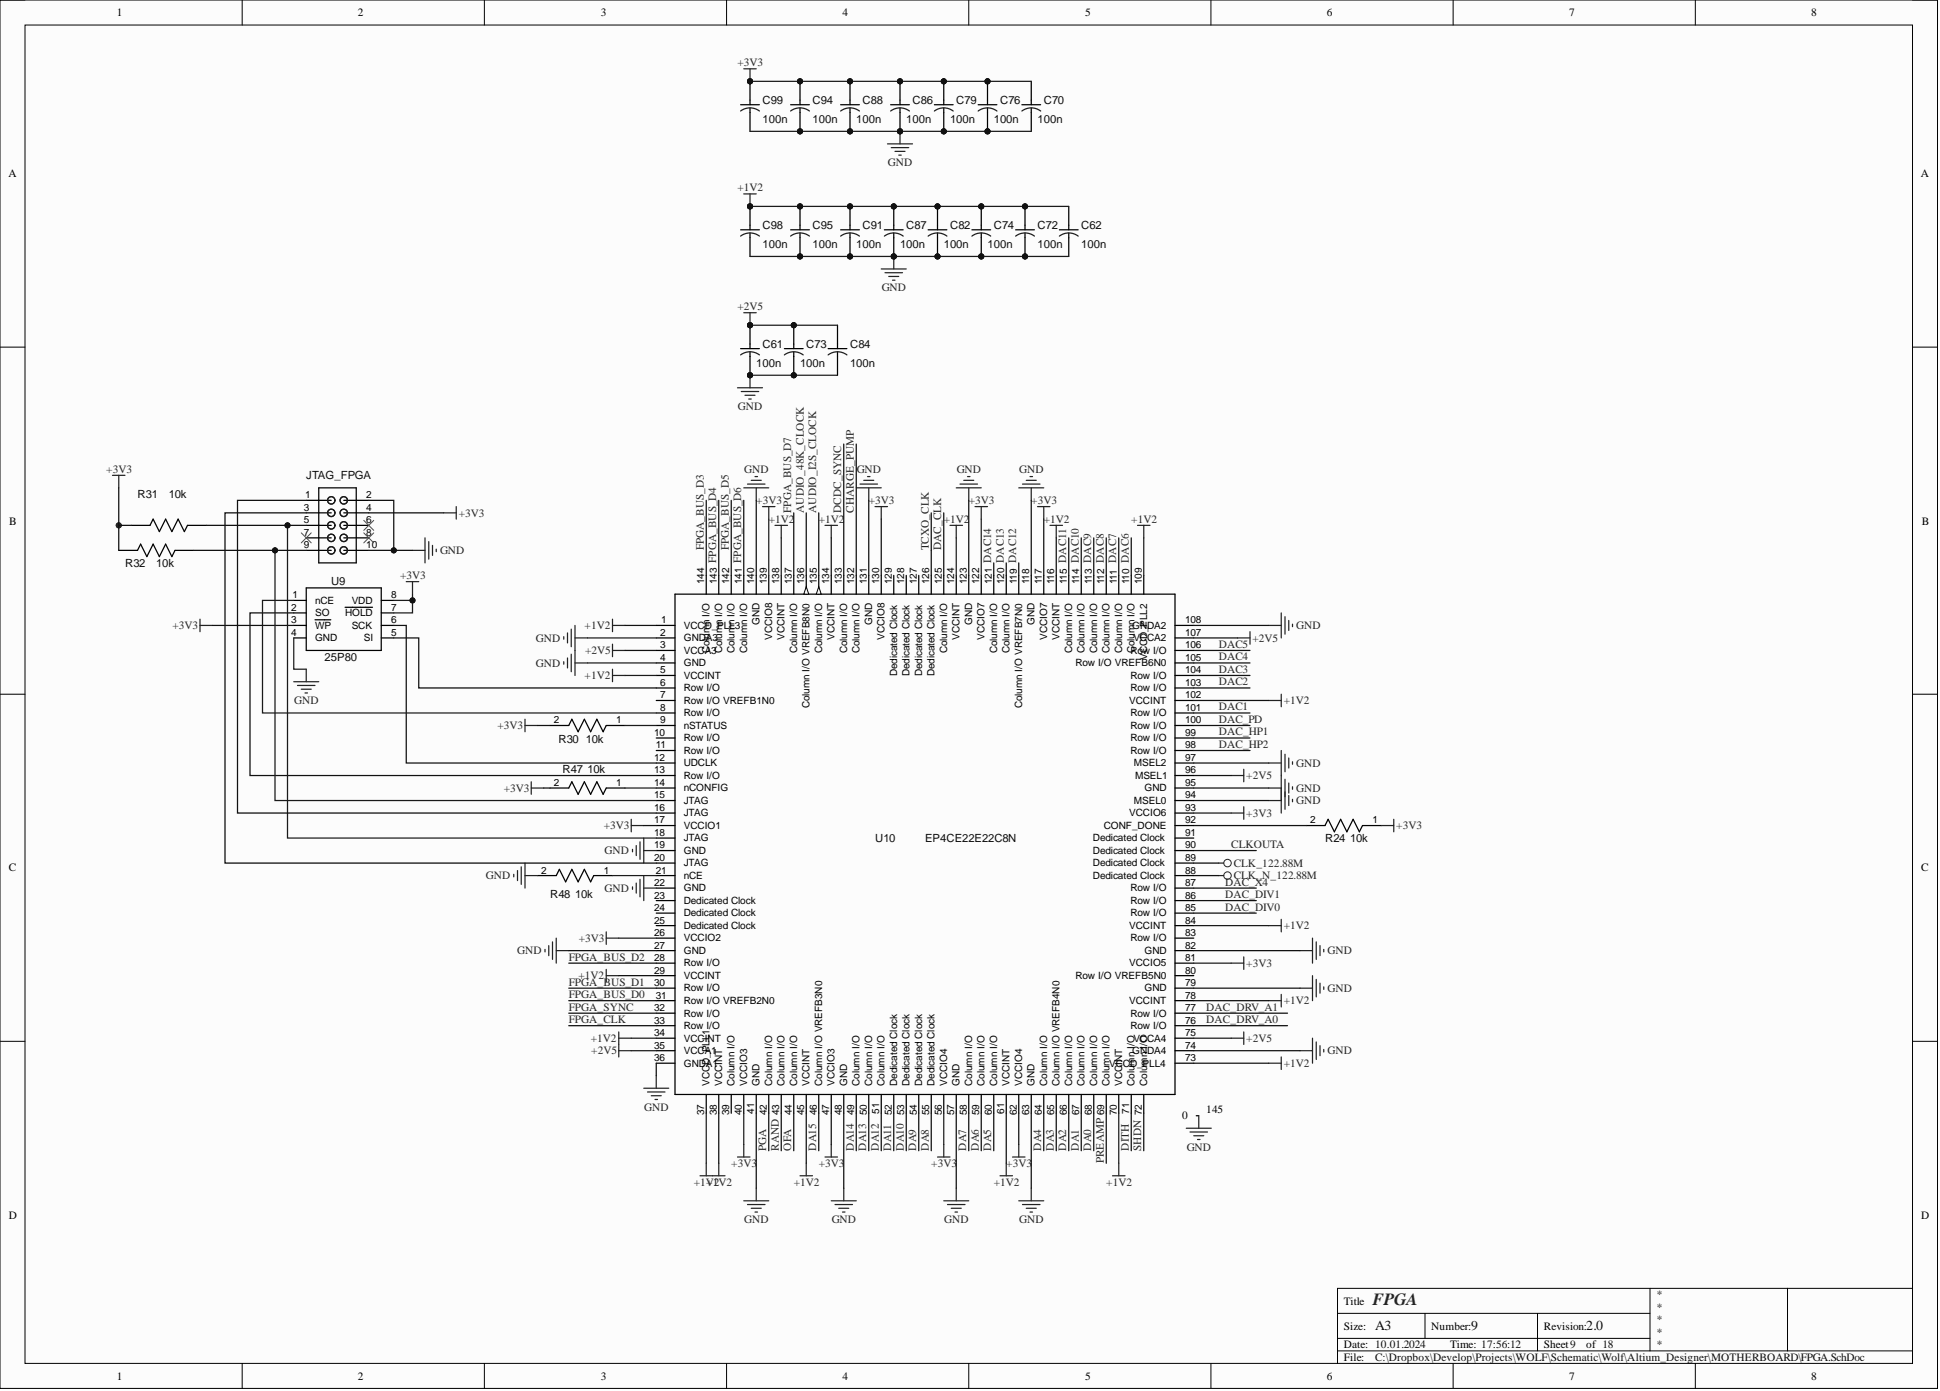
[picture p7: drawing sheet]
<svg xmlns="http://www.w3.org/2000/svg" width="393mm" height="282mm" viewBox="0 0 393 282" stroke-linecap="round" stroke-linejoin="round" font-family="sans-serif">
<defs><g id="words">
<text font-size="3.5" fill="#262626" x="278.3" y="264.4">FPGA</text>
<g font-size="2.8" fill="#0e0e0e">
<text x="278.8" y="269.6">A3</text>
<text x="298.3" y="269.6">9</text>
<text x="321.6" y="269.6">2.0</text>
</g>
<g font-size="2.3">
<text x="23.7" y="3.3">1</text>
<text x="72.6" y="3.3">2</text>
<text x="121.8" y="3.3">3</text>
<text x="170.8" y="3.3">4</text>
<text x="220" y="3.3">5</text>
<text x="269" y="3.3">6</text>
<text x="318.2" y="3.3">7</text>
<text x="367.2" y="3.3">8</text>
<text x="1.7" y="35.9">A</text>
<text x="389.5" y="35.9">A</text>
<text x="1.9" y="106.3">B</text>
<text x="389.6" y="106.3">B</text>
<text x="1.8" y="176.6">C</text>
<text x="389.5" y="176.6">C</text>
<text x="239.7" y="226.9">0</text>
<text x="244.6" y="225.6">145</text>
<text x="1.8" y="247">D</text>
<text x="389.5" y="247">D</text>
<text x="272.5" y="264.4">Title</text>
<text x="272.5" y="269.4">Size:</text>
<text x="290.2" y="269.4">Number:</text>
<text x="313" y="269.4">Revision:</text>
<text x="272.5" y="273.2">Date: 10.01.2024</text>
<text x="272.5" y="275.8">File:</text>
<text x="294" y="273.2">Time: 17:56:12</text>
<text x="313" y="273.2">Sheet9</text>
<text x="321.6" y="273.2">of 18</text>
<text x="23.7" y="279.6">1</text>
<text x="72.6" y="279.6">2</text>
<text x="121.8" y="279.6">3</text>
<text x="170.8" y="279.6">4</text>
<text x="220" y="279.6">5</text>
<text x="269" y="279.6">6</text>
<text x="318.2" y="279.6">7</text>
<text x="367.2" y="279.6">8</text>
</g>
<g font-size="2.3" fill="#262626">
<text x="149.5" y="13.4">+3V3</text>
<text x="180" y="33.7">GND</text>
<text x="149.5" y="38.8">+1V2</text>
<text x="178.8" y="59.1">GND</text>
<text x="149.5" y="62.9">+2V5</text>
<text x="149.6" y="83.1">GND</text>
<text x="21.5" y="95.8">+3V3</text>
<text x="150.9" y="95.8">GND</text>
<text x="173.7" y="95.8">GND</text>
<text x="194" y="95.8">GND</text>
<text x="206.6" y="95.8">GND</text>
<text x="93" y="104.7">+3V3</text>
<text x="153.3" y="102.1">+3V3</text>
<text x="155.9" y="106">+1V2</text>
<text x="160.4" y="103.9" transform="rotate(-90 160.4 103.9)">FPGA_BUS_D7</text>
<text x="163" y="103.9" transform="rotate(-90 163 103.9)">AUDIO_48K_CLOCK</text>
<text x="165.5" y="103.9" transform="rotate(-90 165.5 103.9)">AUDIO_I2S_CLOCK</text>
<text x="166" y="106">+1V2</text>
<text x="170.6" y="103.9" transform="rotate(-90 170.6 103.9)">DCDC_SYNC</text>
<text x="173.1" y="103.9" transform="rotate(-90 173.1 103.9)">CHARGE_PUMP</text>
<text x="176.1" y="102.1">+3V3</text>
<text x="191.4" y="106">+1V2</text>
<text x="196.4" y="102.1">+3V3</text>
<text x="209.1" y="102.1">+3V3</text>
<text x="211.6" y="106">+1V2</text>
<text x="229.4" y="106">+1V2</text>
<text x="89.2" y="112.3">GND</text>
<text x="142.7" y="111.5" transform="rotate(-90 142.7 111.5)">FPGA_BUS_D3</text>
<text x="147.8" y="111.5" transform="rotate(-90 147.8 111.5)">FPGA_BUS_D5</text>
<text x="188.3" y="111.5" transform="rotate(-90 188.3 111.5)">TCXO_CLK</text>
<text x="190.8" y="111.5" transform="rotate(-90 190.8 111.5)">DAC_CLK</text>
<text x="81.1" y="117.4">+3V3</text>
<text x="35" y="127.5">+3V3</text>
<text x="108.6" y="130">GND</text>
<text x="118.5" y="127.5">+1V2</text>
<text x="247.1" y="131.3">DAC5</text>
<text x="254" y="130">+2V5</text>
<text x="262.8" y="127.5">GND</text>
<text x="108.6" y="135.1">GND</text>
<text x="118.5" y="137.6">+1V2</text>
<text x="118.6" y="132.6">+2V5</text>
<text x="247.1" y="133.8">DAC4</text>
<text x="247.1" y="136.4">DAC3</text>
<text x="59.6" y="142.7">GND</text>
<text x="247.1" y="138.9">DAC2</text>
<text x="247.1" y="144">DAC1</text>
<text x="260.3" y="142.7">+1V2</text>
<text x="100.9" y="147.8">+3V3</text>
<text x="247.1" y="146.5">DAC_PD</text>
<text x="247.1" y="149">DAC_HP1</text>
<text x="247.1" y="151.6">DAC_HP2</text>
<text x="262.8" y="155.4">GND</text>
<text x="102.1" y="160.4">+3V3</text>
<text x="252.7" y="157.9">+2V5</text>
<text x="262.8" y="160.4">GND</text>
<text x="252.7" y="165.5">+3V3</text>
<text x="262.8" y="163">GND</text>
<text x="122.4" y="168">+3V3</text>
<text x="122.6" y="173.1">GND</text>
<text x="249.6" y="171.9">CLKOUTA</text>
<text x="283.1" y="168">+3V3</text>
<text x="98.5" y="178.2">GND</text>
<text x="248.4" y="179.5">DAC_X4</text>
<text x="250.2" y="175.7">CLK_122.88M</text>
<text x="250.2" y="178.2">CLK_N_122.88M</text>
<text x="122.6" y="180.7">GND</text>
<text x="248.4" y="182">DAC_DIV1</text>
<text x="248.4" y="184.5">DAC_DIV0</text>
<text x="117.3" y="190.9">+3V3</text>
<text x="260.3" y="188.3">+1V2</text>
<text x="104.8" y="193.4">GND</text>
<text x="115.3" y="194.7">FPGA_BUS_D2</text>
<text x="252.7" y="195.9">+3V3</text>
<text x="269.2" y="193.4">GND</text>
<text x="115.3" y="199.7">FPGA_BUS_D1</text>
<text x="115.3" y="202.3">FPGA_BUS_D0</text>
<text x="117.3" y="198.5">+1V2</text>
<text x="260.3" y="203.5">+1V2</text>
<text x="269.2" y="201">GND</text>
<text x="115.3" y="207.3">FPGA_CLK</text>
<text x="115.3" y="204.8">FPGA_SYNC</text>
<text x="244.6" y="207.3">DAC_DRV_A0</text>
<text x="244.6" y="204.8">DAC_DRV_A1</text>
<text x="119.8" y="211.1">+1V2</text>
<text x="119.9" y="213.7">+2V5</text>
<text x="252.7" y="211.1">+2V5</text>
<text x="269.2" y="213.7">GND</text>
<text x="260.3" y="216.2">+1V2</text>
<text x="130.6" y="225.1">GND</text>
<text x="155.4" y="233.2" transform="rotate(-90 155.4 233.2)">PGA</text>
<text x="157.9" y="233.2" transform="rotate(-90 157.9 233.2)">RAND</text>
<text x="160.4" y="233.2" transform="rotate(-90 160.4 233.2)">OFA</text>
<text x="165.5" y="233.2" transform="rotate(-90 165.5 233.2)">DA15</text>
<text x="173.1" y="233.2" transform="rotate(-90 173.1 233.2)">DA14</text>
<text x="175.6" y="233.2" transform="rotate(-90 175.6 233.2)">DA13</text>
<text x="178.2" y="233.2" transform="rotate(-90 178.2 233.2)">DA12</text>
<text x="180.7" y="233.2" transform="rotate(-90 180.7 233.2)">DA11</text>
<text x="183.2" y="233.2" transform="rotate(-90 183.2 233.2)">DA10</text>
<text x="185.8" y="233.2" transform="rotate(-90 185.8 233.2)">DA9</text>
<text x="188.3" y="233.2" transform="rotate(-90 188.3 233.2)">DA8</text>
<text x="195.9" y="233.2" transform="rotate(-90 195.9 233.2)">DA7</text>
<text x="198.4" y="233.2" transform="rotate(-90 198.4 233.2)">DA6</text>
<text x="201" y="233.2" transform="rotate(-90 201 233.2)">DA5</text>
<text x="211.1" y="233.2" transform="rotate(-90 211.1 233.2)">DA4</text>
<text x="213.7" y="233.2" transform="rotate(-90 213.7 233.2)">DA3</text>
<text x="216.2" y="233.2" transform="rotate(-90 216.2 233.2)">DA2</text>
<text x="218.7" y="233.2" transform="rotate(-90 218.7 233.2)">DA1</text>
<text x="221.3" y="233.2" transform="rotate(-90 221.3 233.2)">DA0</text>
<text x="228.9" y="233.2" transform="rotate(-90 228.9 233.2)">DITH</text>
<text x="231.4" y="233.2" transform="rotate(-90 231.4 233.2)">SHDN</text>
<text x="240.6" y="233.2">GND</text>
<text x="148.3" y="236.5">+3V3</text>
<text x="166" y="236.5">+3V3</text>
<text x="188.8" y="236.5">+3V3</text>
<text x="204" y="236.5">+3V3</text>
<text x="223.8" y="235.7" transform="rotate(-90 223.8 235.7)">PREAMP</text>
<text x="140.7" y="240.3">+1V2</text>
<text x="143.2" y="240.3">+1V2</text>
<text x="160.9" y="240.3">+1V2</text>
<text x="201.5" y="240.3">+1V2</text>
<text x="224.3" y="240.3">+1V2</text>
<text x="150.9" y="247.9">GND</text>
<text x="168.6" y="247.9">GND</text>
<text x="191.4" y="247.9">GND</text>
<text x="206.6" y="247.9">GND</text>
</g>
<g font-size="2.3" fill="#0e0e0e">
<text x="154.6" y="21">C99</text>
<text x="164.7" y="21">C94</text>
<text x="174.9" y="21">C88</text>
<text x="185" y="21">C86</text>
<text x="193.9" y="21">C79</text>
<text x="202.8" y="21">C76</text>
<text x="211.6" y="21">C70</text>
<text x="154.6" y="24.8">100n</text>
<text x="164.7" y="24.8">100n</text>
<text x="173.6" y="24.8">100n</text>
<text x="183.7" y="24.8">100n</text>
<text x="192.6" y="24.8">100n</text>
<text x="201.5" y="24.8">100n</text>
<text x="210.4" y="24.8">100n</text>
<text x="154.6" y="46.4">C98</text>
<text x="164.7" y="46.4">C95</text>
<text x="174.9" y="46.4">C91</text>
<text x="183.7" y="46.4">C87</text>
<text x="192.6" y="46.4">C82</text>
<text x="201.5" y="46.4">C74</text>
<text x="210.4" y="46.4">C72</text>
<text x="219.2" y="46.4">C62</text>
<text x="154.6" y="50.2">100n</text>
<text x="164.7" y="50.2">100n</text>
<text x="173.6" y="50.2">100n</text>
<text x="182.5" y="50.2">100n</text>
<text x="191.4" y="50.2">100n</text>
<text x="200.2" y="50.2">100n</text>
<text x="210.4" y="50.2">100n</text>
<text x="219.2" y="50.2">100n</text>
<text x="154.6" y="70.5">C61</text>
<text x="163.5" y="70.5">C73</text>
<text x="172.3" y="70.5">C84</text>
<text x="153.3" y="74.3">100n</text>
<text x="162.2" y="74.3">100n</text>
<text x="172.3" y="74.3">100n</text>
<text x="27.9" y="100.9">R31</text>
<text x="34.2" y="100.9">10k</text>
<text x="62.1" y="97.1">JTAG_FPGA</text>
<text x="25.3" y="114.8">R32</text>
<text x="31.7" y="114.8">10k</text>
<text x="67.2" y="118.6">U9</text>
<text x="65.8" y="134">25P80</text>
<text x="113.2" y="150.5">R30</text>
<text x="118.8" y="150.5">10k</text>
<text x="114.1" y="156.6">R47</text>
<text x="119.1" y="156.6">10k</text>
<text x="177.4" y="170.6">U10</text>
<text x="187.6" y="170.6">EP4CE22E22C8N</text>
<text x="268.7" y="170.6">R24</text>
<text x="273.7" y="170.6">10k</text>
<text x="111.5" y="182">R48</text>
<text x="116.6" y="182">10k</text>
<text x="335.8" y="263.1">*</text>
<text x="335.8" y="265.6">*</text>
<text x="335.8" y="268.2">*</text>
<text x="278.8" y="275.8">C:\Dropbox\Develop\Projects\WOLF\Schematic\Wolf\Altium_Designer\MOTHERBOARD\FPGA.SchDoc</text>
<text x="335.8" y="270.7">*</text>
<text x="335.8" y="273.2">*</text>
</g>
<g font-size="2">
<text x="61.8" y="101">1</text>
<text x="74.3" y="101">2</text>
<text x="61.6" y="106">5</text>
<text x="61.6" y="103.5">3</text>
<text x="74.3" y="106">6</text>
<text x="74.3" y="103.5">4</text>
<text x="61.6" y="111.1">9</text>
<text x="61.6" y="108.6">7</text>
<text x="74.3" y="111.1">10</text>
<text x="74.3" y="108.6">8</text>
<text x="142.8" y="118.4" transform="rotate(-90 142.8 118.4)">144</text>
<text x="145.3" y="118.4" transform="rotate(-90 145.3 118.4)">143 FPGA_BUS_D4</text>
<text x="147.8" y="118.4" transform="rotate(-90 147.8 118.4)">142</text>
<text x="150.4" y="118.4" transform="rotate(-90 150.4 118.4)">141 FPGA_BUS_D6</text>
<text x="152.9" y="118.4" transform="rotate(-90 152.9 118.4)">140</text>
<text x="155.4" y="118.4" transform="rotate(-90 155.4 118.4)">139</text>
<text x="158" y="118.4" transform="rotate(-90 158 118.4)">138</text>
<text x="160.5" y="118.4" transform="rotate(-90 160.5 118.4)">137</text>
<text x="163.1" y="118.4" transform="rotate(-90 163.1 118.4)">136</text>
<text x="165.6" y="118.4" transform="rotate(-90 165.6 118.4)">135</text>
<text x="168.1" y="118.4" transform="rotate(-90 168.1 118.4)">134</text>
<text x="170.7" y="118.4" transform="rotate(-90 170.7 118.4)">133</text>
<text x="173.2" y="118.4" transform="rotate(-90 173.2 118.4)">132</text>
<text x="175.7" y="118.4" transform="rotate(-90 175.7 118.4)">131</text>
<text x="178.3" y="118.4" transform="rotate(-90 178.3 118.4)">130</text>
<text x="180.8" y="118.4" transform="rotate(-90 180.8 118.4)">129</text>
<text x="183.3" y="118.4" transform="rotate(-90 183.3 118.4)">128</text>
<text x="185.9" y="118.4" transform="rotate(-90 185.9 118.4)">127</text>
<text x="188.4" y="118.4" transform="rotate(-90 188.4 118.4)">126</text>
<text x="190.9" y="118.4" transform="rotate(-90 190.9 118.4)">125</text>
<text x="193.5" y="118.4" transform="rotate(-90 193.5 118.4)">124</text>
<text x="196" y="118.4" transform="rotate(-90 196 118.4)">123</text>
<text x="198.5" y="118.4" transform="rotate(-90 198.5 118.4)">122</text>
<text x="201.1" y="118.4" transform="rotate(-90 201.1 118.4)">121 DAC14</text>
<text x="203.6" y="118.4" transform="rotate(-90 203.6 118.4)">120 DAC13</text>
<text x="206.1" y="118.4" transform="rotate(-90 206.1 118.4)">119 DAC12</text>
<text x="208.7" y="118.4" transform="rotate(-90 208.7 118.4)">118</text>
<text x="211.2" y="118.4" transform="rotate(-90 211.2 118.4)">117</text>
<text x="213.7" y="118.4" transform="rotate(-90 213.7 118.4)">116</text>
<text x="216.3" y="118.4" transform="rotate(-90 216.3 118.4)">115 DAC11</text>
<text x="218.8" y="118.4" transform="rotate(-90 218.8 118.4)">114 DAC10</text>
<text x="221.3" y="118.4" transform="rotate(-90 221.3 118.4)">113 DAC9</text>
<text x="223.9" y="118.4" transform="rotate(-90 223.9 118.4)">112 DAC8</text>
<text x="226.4" y="118.4" transform="rotate(-90 226.4 118.4)">111 DAC7</text>
<text x="228.9" y="118.4" transform="rotate(-90 228.9 118.4)">110 DAC6</text>
<text x="231.5" y="118.4" transform="rotate(-90 231.5 118.4)">109</text>
<text x="59.1" y="123.8">2</text>
<text x="59.3" y="121.2">1</text>
<text x="63.9" y="124.9">SO</text>
<text x="63.9" y="122.3">nCE</text>
<text x="70" y="124.9">HOLD</text>
<text x="71.3" y="122.3">VDD</text>
<text x="79.3" y="121.2">8</text>
<text x="79.3" y="123.8">7</text>
<text x="59.1" y="128.8">4</text>
<text x="59.1" y="126.3">3</text>
<text x="63.9" y="129.9">GND</text>
<text x="63.9" y="127.4">WP</text>
<text x="71.3" y="127.4">SCK</text>
<text x="73.8" y="129.9">SI</text>
<text x="79.3" y="126.3">6</text>
<text x="79.3" y="128.8">5</text>
<text x="133.8" y="131.4">3</text>
<text x="133.8" y="128.8">2</text>
<text x="134.1" y="126.3">1</text>
<text x="138.6" y="129.9">GNDA3</text>
<text x="138.6" y="127.4">VCCD_PLL3</text>
<text x="154" y="126.6" transform="rotate(-90 154 126.6)">GND</text>
<text x="156.5" y="129.7" transform="rotate(-90 156.5 129.7)">VCCIO8</text>
<text x="159.1" y="129.7" transform="rotate(-90 159.1 129.7)">VCCINT</text>
<text x="169.2" y="129.7" transform="rotate(-90 169.2 129.7)">VCCINT</text>
<text x="176.8" y="126.6" transform="rotate(-90 176.8 126.6)">GND</text>
<text x="179.4" y="129.7" transform="rotate(-90 179.4 129.7)">VCCIO8</text>
<text x="194.6" y="129.7" transform="rotate(-90 194.6 129.7)">VCCINT</text>
<text x="197.1" y="126.6" transform="rotate(-90 197.1 126.6)">GND</text>
<text x="199.6" y="129.7" transform="rotate(-90 199.6 129.7)">VCCIO7</text>
<text x="209.8" y="126.6" transform="rotate(-90 209.8 126.6)">GND</text>
<text x="212.3" y="129.7" transform="rotate(-90 212.3 129.7)">VCCIO7</text>
<text x="214.8" y="129.7" transform="rotate(-90 214.8 129.7)">VCCINT</text>
<text x="229.5" y="127.4">GNDA2</text>
<text x="229.8" y="129.9">VCCA2</text>
<text x="240.3" y="126.3">108</text>
<text x="240.3" y="128.8">107</text>
<text x="240.3" y="131.4">106</text>
<text x="133.8" y="136.5">5</text>
<text x="133.8" y="133.9">4</text>
<text x="138.6" y="137.5">VCCINT</text>
<text x="138.6" y="135">GND</text>
<text x="138.6" y="132.5">VCCA3</text>
<text x="143.9" y="132.4" transform="rotate(-90 143.9 132.4)">Column I/O</text>
<text x="146.4" y="132.4" transform="rotate(-90 146.4 132.4)">Column I/O</text>
<text x="148.9" y="132.4" transform="rotate(-90 148.9 132.4)">Column I/O</text>
<text x="151.5" y="132.4" transform="rotate(-90 151.5 132.4)">Column I/O</text>
<text x="161.6" y="132.4" transform="rotate(-90 161.6 132.4)">Column I/O</text>
<text x="166.7" y="132.4" transform="rotate(-90 166.7 132.4)">Column I/O</text>
<text x="171.8" y="132.4" transform="rotate(-90 171.8 132.4)">Column I/O</text>
<text x="174.3" y="132.4" transform="rotate(-90 174.3 132.4)">Column I/O</text>
<text x="181.9" y="137" transform="rotate(-90 181.9 137)">Dedicated Clock</text>
<text x="184.4" y="137" transform="rotate(-90 184.4 137)">Dedicated Clock</text>
<text x="187" y="137" transform="rotate(-90 187 137)">Dedicated Clock</text>
<text x="189.5" y="137" transform="rotate(-90 189.5 137)">Dedicated Clock</text>
<text x="192" y="132.4" transform="rotate(-90 192 132.4)">Column I/O</text>
<text x="202.2" y="132.4" transform="rotate(-90 202.2 132.4)">Column I/O</text>
<text x="204.7" y="132.4" transform="rotate(-90 204.7 132.4)">Column I/O</text>
<text x="217.4" y="132.4" transform="rotate(-90 217.4 132.4)">Column I/O</text>
<text x="218" y="135">Row I/O VREFB6N0</text>
<text x="219.9" y="132.4" transform="rotate(-90 219.9 132.4)">Column I/O</text>
<text x="222.4" y="132.4" transform="rotate(-90 222.4 132.4)">Column I/O</text>
<text x="225" y="132.4" transform="rotate(-90 225 132.4)">Column I/O</text>
<text x="227.5" y="132.4" transform="rotate(-90 227.5 132.4)">Column I/O</text>
<text x="229.2" y="132.5">Row I/O</text>
<text x="229.2" y="137.5">Row I/O</text>
<text x="230" y="132.4" transform="rotate(-90 230 132.4)">Column I/O</text>
<text x="232.6" y="133.7" transform="rotate(-90 232.6 133.7)">VCCD_PLL2</text>
<text x="240.3" y="133.9">105</text>
<text x="240.3" y="136.5">104</text>
<text x="133.8" y="141.5">7</text>
<text x="133.8" y="139">6</text>
<text x="138.6" y="142.6">Row I/O VREFB1N0</text>
<text x="138.6" y="140.1">Row I/O</text>
<text x="164.1" y="143.5" transform="rotate(-90 164.1 143.5)">Column I/O VREFB8N0</text>
<text x="207.2" y="143.5" transform="rotate(-90 207.2 143.5)">Column I/O VREFB7N0</text>
<text x="228.9" y="142.6">VCCINT</text>
<text x="229.2" y="140.1">Row I/O</text>
<text x="240.3" y="139">103</text>
<text x="240.3" y="141.5">102</text>
<text x="112.3" y="146.6">2</text>
<text x="124.9" y="146.6">1</text>
<text x="132.6" y="149.1">10</text>
<text x="133.8" y="146.6">9</text>
<text x="133.8" y="144.1">8</text>
<text x="138.6" y="147.7">nSTATUS</text>
<text x="138.6" y="145.2">Row I/O</text>
<text x="229.2" y="145.2">Row I/O</text>
<text x="229.2" y="147.7">Row I/O</text>
<text x="240.3" y="144.1">101</text>
<text x="240.3" y="146.6">100</text>
<text x="240.3" y="149.1">99</text>
<text x="132.6" y="154.2">12</text>
<text x="133" y="151.7">11</text>
<text x="138.6" y="155.3">UDCLK</text>
<text x="138.6" y="152.8">Row I/O</text>
<text x="138.6" y="150.2">Row I/O</text>
<text x="229.2" y="150.2">Row I/O</text>
<text x="229.2" y="152.8">Row I/O</text>
<text x="229.9" y="155.3">MSEL2</text>
<text x="240.3" y="151.7">98</text>
<text x="240.3" y="154.2">97</text>
<text x="112.3" y="159.3">2</text>
<text x="124.9" y="159.3">1</text>
<text x="132.6" y="161.8">15</text>
<text x="132.6" y="159.3">14</text>
<text x="132.6" y="156.7">13</text>
<text x="138.6" y="160.4">nCONFIG</text>
<text x="138.6" y="157.8">Row I/O</text>
<text x="230.1" y="157.8">MSEL1</text>
<text x="232.1" y="160.4">GND</text>
<text x="240.3" y="156.7">96</text>
<text x="240.3" y="159.3">95</text>
<text x="240.3" y="161.8">94</text>
<text x="132.6" y="166.9">17</text>
<text x="132.6" y="164.3">16</text>
<text x="138.6" y="168">VCCIO1</text>
<text x="138.6" y="165.4">JTAG</text>
<text x="138.6" y="162.9">JTAG</text>
<text x="223.8" y="168">CONF_DONE</text>
<text x="228.9" y="165.4">VCCIO6</text>
<text x="229.9" y="162.9">MSEL0</text>
<text x="240.3" y="164.3">93</text>
<text x="240.3" y="166.9">92</text>
<text x="265.6" y="166.9">2</text>
<text x="278.3" y="166.9">1</text>
<text x="132.6" y="171.9">19</text>
<text x="132.6" y="169.4">18</text>
<text x="138.6" y="173">GND</text>
<text x="138.6" y="170.5">JTAG</text>
<text x="221.6" y="170.5">Dedicated Clock</text>
<text x="221.6" y="173">Dedicated Clock</text>
<text x="240.3" y="169.4">91</text>
<text x="240.3" y="171.9">90</text>
<text x="109.7" y="177">2</text>
<text x="122.4" y="177">1</text>
<text x="132.6" y="179.5">22</text>
<text x="132.6" y="174.5">20</text>
<text x="133" y="177">21</text>
<text x="138.6" y="178.1">nCE</text>
<text x="138.6" y="175.6">JTAG</text>
<text x="221.6" y="175.6">Dedicated Clock</text>
<text x="221.6" y="178.1">Dedicated Clock</text>
<text x="240.3" y="174.5">89</text>
<text x="240.3" y="177">88</text>
<text x="240.3" y="179.5">87</text>
<text x="132.6" y="184.6">24</text>
<text x="132.6" y="182.1">23</text>
<text x="138.6" y="185.7">Dedicated Clock</text>
<text x="138.6" y="183.2">Dedicated Clock</text>
<text x="138.6" y="180.6">GND</text>
<text x="229.2" y="180.6">Row I/O</text>
<text x="229.2" y="183.2">Row I/O</text>
<text x="229.2" y="185.7">Row I/O</text>
<text x="240.3" y="182.1">86</text>
<text x="240.3" y="184.6">85</text>
<text x="132.6" y="189.7">26</text>
<text x="132.6" y="187.1">25</text>
<text x="138.6" y="190.8">VCCIO2</text>
<text x="138.6" y="188.2">Dedicated Clock</text>
<text x="228.9" y="188.2">VCCINT</text>
<text x="229.2" y="190.8">Row I/O</text>
<text x="240.3" y="187.1">84</text>
<text x="240.3" y="189.7">83</text>
<text x="132.6" y="197.3">29</text>
<text x="132.6" y="194.7">28</text>
<text x="132.6" y="192.2">27</text>
<text x="138.6" y="195.8">Row I/O</text>
<text x="138.6" y="193.3">GND</text>
<text x="228.9" y="195.8">VCCIO5</text>
<text x="232.1" y="193.3">GND</text>
<text x="240.3" y="192.2">82</text>
<text x="240.3" y="194.7">81</text>
<text x="240.3" y="197.3">80</text>
<text x="132.6" y="199.8">30</text>
<text x="133" y="202.4">31</text>
<text x="138.6" y="203.4">Row I/O VREFB2N0</text>
<text x="138.6" y="200.9">Row I/O</text>
<text x="138.6" y="198.4">VCCINT</text>
<text x="218" y="198.4">Row I/O VREFB5N0</text>
<text x="228.9" y="203.4">VCCINT</text>
<text x="232.1" y="200.9">GND</text>
<text x="240.3" y="199.8">79</text>
<text x="240.3" y="202.4">78</text>
<text x="132.6" y="210">34</text>
<text x="132.6" y="207.4">33</text>
<text x="132.6" y="204.9">32</text>
<text x="138.6" y="208.5">Row I/O</text>
<text x="138.6" y="206">Row I/O</text>
<text x="229.2" y="206">Row I/O</text>
<text x="229.2" y="208.5">Row I/O</text>
<text x="240.3" y="204.9">77</text>
<text x="240.3" y="207.4">76</text>
<text x="240.3" y="210">75</text>
<text x="132.6" y="215">36</text>
<text x="132.6" y="212.5">35</text>
<text x="138.6" y="213.6">VCCA1</text>
<text x="138.6" y="211.1">VCCINT</text>
<text x="229.5" y="213.6">GNDA4</text>
<text x="229.8" y="211.1">VCCA4</text>
<text x="240.3" y="212.5">74</text>
<text x="240.3" y="215">73</text>
<text x="138.6" y="216.1">GNDA1</text>
<text x="143.9" y="220" transform="rotate(-90 143.9 220)">VCCD_PLL1</text>
<text x="146.4" y="220" transform="rotate(-90 146.4 220)">VCCINT</text>
<text x="148.9" y="220" transform="rotate(-90 148.9 220)">Column I/O</text>
<text x="151.5" y="220" transform="rotate(-90 151.5 220)">VCCIO3</text>
<text x="154" y="220" transform="rotate(-90 154 220)">GND</text>
<text x="156.5" y="220" transform="rotate(-90 156.5 220)">Column I/O</text>
<text x="159.1" y="220" transform="rotate(-90 159.1 220)">Column I/O</text>
<text x="161.6" y="220" transform="rotate(-90 161.6 220)">Column I/O</text>
<text x="164.1" y="220" transform="rotate(-90 164.1 220)">VCCINT</text>
<text x="166.7" y="220" transform="rotate(-90 166.7 220)">Column I/O VREFB3N0</text>
<text x="169.2" y="220" transform="rotate(-90 169.2 220)">VCCIO3</text>
<text x="171.8" y="220" transform="rotate(-90 171.8 220)">GND</text>
<text x="174.3" y="220" transform="rotate(-90 174.3 220)">Column I/O</text>
<text x="176.8" y="220" transform="rotate(-90 176.8 220)">Column I/O</text>
<text x="179.4" y="220" transform="rotate(-90 179.4 220)">Column I/O</text>
<text x="181.9" y="220" transform="rotate(-90 181.9 220)">Dedicated Clock</text>
<text x="184.4" y="220" transform="rotate(-90 184.4 220)">Dedicated Clock</text>
<text x="187" y="220" transform="rotate(-90 187 220)">Dedicated Clock</text>
<text x="189.5" y="220" transform="rotate(-90 189.5 220)">Dedicated Clock</text>
<text x="192" y="220" transform="rotate(-90 192 220)">VCCIO4</text>
<text x="194.6" y="220" transform="rotate(-90 194.6 220)">GND</text>
<text x="197.1" y="220" transform="rotate(-90 197.1 220)">Column I/O</text>
<text x="199.6" y="220" transform="rotate(-90 199.6 220)">Column I/O</text>
<text x="202.2" y="220" transform="rotate(-90 202.2 220)">Column I/O</text>
<text x="204.7" y="220" transform="rotate(-90 204.7 220)">VCCINT</text>
<text x="207.2" y="220" transform="rotate(-90 207.2 220)">VCCIO4</text>
<text x="209.8" y="220" transform="rotate(-90 209.8 220)">GND</text>
<text x="212.3" y="220" transform="rotate(-90 212.3 220)">Column I/O</text>
<text x="214.8" y="220" transform="rotate(-90 214.8 220)">Column I/O VREFB4N0</text>
<text x="217.4" y="220" transform="rotate(-90 217.4 220)">Column I/O</text>
<text x="219.9" y="220" transform="rotate(-90 219.9 220)">Column I/O</text>
<text x="222.4" y="220" transform="rotate(-90 222.4 220)">Column I/O</text>
<text x="224.9" y="216.1">VCCD_PLL4</text>
<text x="225" y="220" transform="rotate(-90 225 220)">Column I/O</text>
<text x="227.5" y="220" transform="rotate(-90 227.5 220)">VCCINT</text>
<text x="230" y="220" transform="rotate(-90 230 220)">Column I/O</text>
<text x="232.6" y="220" transform="rotate(-90 232.6 220)">Column I/O</text>
<text x="142.8" y="226" transform="rotate(-90 142.8 226)">37</text>
<text x="145.3" y="226" transform="rotate(-90 145.3 226)">38</text>
<text x="147.8" y="226" transform="rotate(-90 147.8 226)">39</text>
<text x="150.4" y="226" transform="rotate(-90 150.4 226)">40</text>
<text x="152.9" y="225.7" transform="rotate(-90 152.9 225.7)">41</text>
<text x="155.4" y="226" transform="rotate(-90 155.4 226)">42</text>
<text x="158" y="226" transform="rotate(-90 158 226)">43</text>
<text x="160.5" y="226" transform="rotate(-90 160.5 226)">44</text>
<text x="163.1" y="226" transform="rotate(-90 163.1 226)">45</text>
<text x="165.6" y="226" transform="rotate(-90 165.6 226)">46</text>
<text x="168.1" y="226" transform="rotate(-90 168.1 226)">47</text>
<text x="170.7" y="226" transform="rotate(-90 170.7 226)">48</text>
<text x="173.2" y="226" transform="rotate(-90 173.2 226)">49</text>
<text x="175.7" y="226" transform="rotate(-90 175.7 226)">50</text>
<text x="178.3" y="225.7" transform="rotate(-90 178.3 225.7)">51</text>
<text x="180.8" y="226" transform="rotate(-90 180.8 226)">52</text>
<text x="183.3" y="226" transform="rotate(-90 183.3 226)">53</text>
<text x="185.9" y="226" transform="rotate(-90 185.9 226)">54</text>
<text x="188.4" y="226" transform="rotate(-90 188.4 226)">55</text>
<text x="190.9" y="226" transform="rotate(-90 190.9 226)">56</text>
<text x="193.5" y="226" transform="rotate(-90 193.5 226)">57</text>
<text x="196" y="226" transform="rotate(-90 196 226)">58</text>
<text x="198.5" y="226" transform="rotate(-90 198.5 226)">59</text>
<text x="201.1" y="226" transform="rotate(-90 201.1 226)">60</text>
<text x="203.6" y="225.7" transform="rotate(-90 203.6 225.7)">61</text>
<text x="206.1" y="226" transform="rotate(-90 206.1 226)">62</text>
<text x="208.7" y="226" transform="rotate(-90 208.7 226)">63</text>
<text x="211.2" y="226" transform="rotate(-90 211.2 226)">64</text>
<text x="213.7" y="226" transform="rotate(-90 213.7 226)">65</text>
<text x="216.3" y="226" transform="rotate(-90 216.3 226)">66</text>
<text x="218.8" y="226" transform="rotate(-90 218.8 226)">67</text>
<text x="221.3" y="226" transform="rotate(-90 221.3 226)">68</text>
<text x="223.9" y="226" transform="rotate(-90 223.9 226)">69</text>
<text x="226.4" y="226" transform="rotate(-90 226.4 226)">70</text>
<text x="228.9" y="225.7" transform="rotate(-90 228.9 225.7)">71</text>
<text x="231.5" y="226" transform="rotate(-90 231.5 226)">72</text>
</g>
</g></defs>
<path d="M0 0h392.8v281.3h-392.8z" fill-rule="evenodd" fill="#fcfcfc"/>
<path d="M0 0h392.8v281.3h-392.8z" fill="none" stroke="#000" stroke-width=".2"/>
<path d="M5.1 5.1h382.7v271.2h-382.7z" fill-rule="evenodd" fill="#fcfcfc"/>
<g fill="none" stroke="#000" stroke-width=".2">
<path d="M0 0h5.1M5.1 5.1h382.7v271.2h-382.7zM49.1 0v5.1M98.2 0v5.1M147.3 0v5.1M196.4 0v5.1M245.5 0v5.1M294.6 0v5.1M343.7 0v5.1M387.8 0h5v5.1M0 70.3h5.1M387.8 70.3h5"/>
<path d="M0 140.7h5.1M387.8 140.7h5M0 211h5.1M387.8 211h5M49.1 276.3v5M98.2 276.3v5M147.3 276.3v5M196.4 276.3v5M245.5 276.3v5M294.6 276.3v5M343.7 276.3v5M392.8 276.3v5"/>
</g>
<circle cx="24.1" cy="106.5" r=".51" fill="#0e0e0e"/>
<circle cx="24.1" cy="106.5" r=".51" fill="none" stroke="#0e0e0e" stroke-width=".2"/>
<path d="M271.2 266.1h63.3M271.2 273.7h116.6M271.2 271.2h63.3M288.9 266.1v5.1M311.7 266.1v7.6M334.5 261.1v12.6M362.4 261.1v12.6M387.8 261.1h-116.6v15.2" fill="none" stroke="#000" stroke-width=".2"/>
<circle cx="24.1" cy="106.5" r=".51" fill="#262626"/>
<circle cx="24.1" cy="106.5" r=".51" fill="none" stroke="#262626" stroke-width=".2"/>
<circle cx="191.4" cy="16.5" r=".51" fill="#0e0e0e"/>
<circle cx="191.4" cy="16.5" r=".51" fill="none" stroke="#0e0e0e" stroke-width=".2"/>
<circle cx="191.4" cy="26.6" r=".51" fill="#0e0e0e"/>
<circle cx="191.4" cy="26.6" r=".51" fill="none" stroke="#0e0e0e" stroke-width=".2"/>
<path d="M191.4 16.5v4.7M189.5 21.2h3.8M191.4 21.9v.9" fill="none" stroke="#000" stroke-width=".25"/>
<path d="M189.5 22.5a3.2 3.2 0 0 1 3.8 0" fill="none" stroke="#1c1c1c" stroke-width=".25"/>
<circle cx="191.4" cy="16.5" r=".51" fill="#0e0e0e"/>
<circle cx="191.4" cy="16.5" r=".51" fill="none" stroke="#0e0e0e" stroke-width=".2"/>
<path d="M191.4 22.8v3.8" fill="none" stroke="#000" stroke-width=".25"/>
<circle cx="191.4" cy="26.6" r=".51" fill="#0e0e0e"/>
<circle cx="191.4" cy="26.6" r=".51" fill="none" stroke="#0e0e0e" stroke-width=".2"/>
<circle cx="152.1" cy="16.5" r=".51" fill="#0e0e0e"/>
<circle cx="152.1" cy="16.5" r=".51" fill="none" stroke="#0e0e0e" stroke-width=".2"/>
<path d="M152.1 16.5v4.7M150.2 21.2h3.8M152.1 21.9v.9" fill="none" stroke="#000" stroke-width=".25"/>
<path d="M150.2 22.5a3.2 3.2 0 0 1 3.8 0" fill="none" stroke="#1c1c1c" stroke-width=".25"/>
<circle cx="152.1" cy="16.5" r=".51" fill="#0e0e0e"/>
<circle cx="152.1" cy="16.5" r=".51" fill="none" stroke="#0e0e0e" stroke-width=".2"/>
<path d="M152.1 22.8v3.8" fill="none" stroke="#000" stroke-width=".25"/>
<circle cx="162.2" cy="41.8" r=".51" fill="#0e0e0e"/>
<circle cx="162.2" cy="41.8" r=".51" fill="none" stroke="#0e0e0e" stroke-width=".2"/>
<circle cx="162.2" cy="52" r=".51" fill="#0e0e0e"/>
<circle cx="162.2" cy="52" r=".51" fill="none" stroke="#0e0e0e" stroke-width=".2"/>
<path d="M160.3 46.6h3.8M162.2 41.8v4.8M162.2 47.2v1" fill="none" stroke="#000" stroke-width=".25"/>
<path d="M160.3 47.8a3.2 3.2 0 0 1 3.8 0" fill="none" stroke="#1c1c1c" stroke-width=".25"/>
<circle cx="162.2" cy="41.8" r=".51" fill="#0e0e0e"/>
<circle cx="162.2" cy="41.8" r=".51" fill="none" stroke="#0e0e0e" stroke-width=".2"/>
<path d="M162.2 48.2v3.8" fill="none" stroke="#000" stroke-width=".25"/>
<circle cx="162.2" cy="52" r=".51" fill="#0e0e0e"/>
<circle cx="162.2" cy="52" r=".51" fill="none" stroke="#0e0e0e" stroke-width=".2"/>
<circle cx="162.2" cy="16.5" r=".51" fill="#0e0e0e"/>
<circle cx="162.2" cy="16.5" r=".51" fill="none" stroke="#0e0e0e" stroke-width=".2"/>
<circle cx="162.2" cy="26.6" r=".51" fill="#0e0e0e"/>
<circle cx="162.2" cy="26.6" r=".51" fill="none" stroke="#0e0e0e" stroke-width=".2"/>
<path d="M162.2 16.5v4.7M160.3 21.2h3.8M162.2 21.9v.9" fill="none" stroke="#000" stroke-width=".25"/>
<path d="M160.3 22.5a3.2 3.2 0 0 1 3.8 0" fill="none" stroke="#1c1c1c" stroke-width=".25"/>
<circle cx="162.2" cy="16.5" r=".51" fill="#0e0e0e"/>
<circle cx="162.2" cy="16.5" r=".51" fill="none" stroke="#0e0e0e" stroke-width=".2"/>
<path d="M162.2 22.8v3.8" fill="none" stroke="#000" stroke-width=".25"/>
<circle cx="162.2" cy="26.6" r=".51" fill="#0e0e0e"/>
<circle cx="162.2" cy="26.6" r=".51" fill="none" stroke="#0e0e0e" stroke-width=".2"/>
<path d="M209.1 16.5v4.7M207.2 21.2h3.8M209.1 21.9v4.7M24.1 111.5h3.8l.6-1.2 1.3 2.5 1.2-2.5 1.3 2.5 1.3-2.5 1.2 2.5 .7-1.3h3.8M26.6 106.5h3.8l.6-1.3 1.3 2.5 1.3-2.5 1.2 2.5 1.3-2.5 1.3 2.5 .6-1.2h3.8M264.9 167.3h3.8l.6-1.3 1.3 2.6 1.2-2.6 1.3 2.6 1.3-2.6 1.2 2.6 .7-1.3h3.8" fill="none" stroke="#000" stroke-width=".25"/>
<path d="M207.2 22.5a3.2 3.2 0 0 1 3.8 0" fill="none" stroke="#1c1c1c" stroke-width=".25"/>
<circle cx="152.1" cy="65.9" r=".51" fill="#0e0e0e"/>
<circle cx="152.1" cy="65.9" r=".51" fill="none" stroke="#0e0e0e" stroke-width=".2"/>
<circle cx="152.1" cy="76" r=".51" fill="#0e0e0e"/>
<circle cx="152.1" cy="76" r=".51" fill="none" stroke="#0e0e0e" stroke-width=".2"/>
<path d="M150.2 70.6h3.8M152.1 65.9v4.7M152.1 71.3v.9" fill="none" stroke="#000" stroke-width=".25"/>
<path d="M150.2 71.9a3.2 3.2 0 0 1 3.8 0" fill="none" stroke="#1c1c1c" stroke-width=".25"/>
<circle cx="152.1" cy="65.9" r=".51" fill="#0e0e0e"/>
<circle cx="152.1" cy="65.9" r=".51" fill="none" stroke="#0e0e0e" stroke-width=".2"/>
<path d="M152.1 72.2v3.8" fill="none" stroke="#000" stroke-width=".25"/>
<circle cx="152.1" cy="76" r=".51" fill="#0e0e0e"/>
<circle cx="152.1" cy="76" r=".51" fill="none" stroke="#0e0e0e" stroke-width=".2"/>
<path d="M214.8 46.6h3.8M216.7 41.8v4.8M216.7 47.2v4.8" fill="none" stroke="#000" stroke-width=".25"/>
<path d="M214.8 47.8a3.2 3.2 0 0 1 3.8 0" fill="none" stroke="#1c1c1c" stroke-width=".25"/>
<circle cx="199" cy="41.8" r=".51" fill="#0e0e0e"/>
<circle cx="199" cy="41.8" r=".51" fill="none" stroke="#0e0e0e" stroke-width=".2"/>
<circle cx="199" cy="52" r=".51" fill="#0e0e0e"/>
<circle cx="199" cy="52" r=".51" fill="none" stroke="#0e0e0e" stroke-width=".2"/>
<path d="M197.1 46.6h3.8M199 41.8v4.8M199 47.2v1" fill="none" stroke="#000" stroke-width=".25"/>
<path d="M197.1 47.8a3.2 3.2 0 0 1 3.8 0" fill="none" stroke="#1c1c1c" stroke-width=".25"/>
<circle cx="199" cy="41.8" r=".51" fill="#0e0e0e"/>
<circle cx="199" cy="41.8" r=".51" fill="none" stroke="#0e0e0e" stroke-width=".2"/>
<path d="M199 48.2v3.8" fill="none" stroke="#000" stroke-width=".25"/>
<circle cx="199" cy="52" r=".51" fill="#0e0e0e"/>
<circle cx="199" cy="52" r=".51" fill="none" stroke="#0e0e0e" stroke-width=".2"/>
<circle cx="190.1" cy="41.8" r=".51" fill="#0e0e0e"/>
<circle cx="190.1" cy="41.8" r=".51" fill="none" stroke="#0e0e0e" stroke-width=".2"/>
<circle cx="190.1" cy="52" r=".51" fill="#0e0e0e"/>
<circle cx="190.1" cy="52" r=".51" fill="none" stroke="#0e0e0e" stroke-width=".2"/>
<path d="M188.2 46.6h3.8M190.1 41.8v4.8M190.1 47.2v1" fill="none" stroke="#000" stroke-width=".25"/>
<path d="M188.2 47.8a3.2 3.2 0 0 1 3.8 0" fill="none" stroke="#1c1c1c" stroke-width=".25"/>
<circle cx="190.1" cy="41.8" r=".51" fill="#0e0e0e"/>
<circle cx="190.1" cy="41.8" r=".51" fill="none" stroke="#0e0e0e" stroke-width=".2"/>
<path d="M190.1 48.2v3.8" fill="none" stroke="#000" stroke-width=".25"/>
<circle cx="190.1" cy="52" r=".51" fill="#0e0e0e"/>
<circle cx="190.1" cy="52" r=".51" fill="none" stroke="#0e0e0e" stroke-width=".2"/>
<circle cx="182.5" cy="16.5" r=".51" fill="#0e0e0e"/>
<circle cx="182.5" cy="16.5" r=".51" fill="none" stroke="#0e0e0e" stroke-width=".2"/>
<circle cx="182.5" cy="26.6" r=".51" fill="#0e0e0e"/>
<circle cx="182.5" cy="26.6" r=".51" fill="none" stroke="#0e0e0e" stroke-width=".2"/>
<path d="M182.5 16.5v4.7M180.6 21.2h3.8M182.5 21.9v.9" fill="none" stroke="#000" stroke-width=".25"/>
<path d="M180.6 22.5a3.2 3.2 0 0 1 3.8 0" fill="none" stroke="#1c1c1c" stroke-width=".25"/>
<circle cx="182.5" cy="16.5" r=".51" fill="#0e0e0e"/>
<circle cx="182.5" cy="16.5" r=".51" fill="none" stroke="#0e0e0e" stroke-width=".2"/>
<path d="M182.5 22.8v3.8" fill="none" stroke="#000" stroke-width=".25"/>
<circle cx="182.5" cy="26.6" r=".51" fill="#0e0e0e"/>
<circle cx="182.5" cy="26.6" r=".51" fill="none" stroke="#0e0e0e" stroke-width=".2"/>
<circle cx="181.2" cy="41.8" r=".51" fill="#0e0e0e"/>
<circle cx="181.2" cy="41.8" r=".51" fill="none" stroke="#0e0e0e" stroke-width=".2"/>
<circle cx="181.2" cy="52" r=".51" fill="#0e0e0e"/>
<circle cx="181.2" cy="52" r=".51" fill="none" stroke="#0e0e0e" stroke-width=".2"/>
<path d="M179.3 46.6h3.8M181.2 41.8v4.8M181.2 47.2v1" fill="none" stroke="#000" stroke-width=".25"/>
<path d="M179.3 47.8a3.2 3.2 0 0 1 3.8 0" fill="none" stroke="#1c1c1c" stroke-width=".25"/>
<circle cx="181.2" cy="41.8" r=".51" fill="#0e0e0e"/>
<circle cx="181.2" cy="41.8" r=".51" fill="none" stroke="#0e0e0e" stroke-width=".2"/>
<path d="M181.2 48.2v3.8" fill="none" stroke="#000" stroke-width=".25"/>
<circle cx="181.2" cy="52" r=".51" fill="#0e0e0e"/>
<circle cx="181.2" cy="52" r=".51" fill="none" stroke="#0e0e0e" stroke-width=".2"/>
<circle cx="172.3" cy="16.5" r=".51" fill="#0e0e0e"/>
<circle cx="172.3" cy="16.5" r=".51" fill="none" stroke="#0e0e0e" stroke-width=".2"/>
<circle cx="172.3" cy="26.6" r=".51" fill="#0e0e0e"/>
<circle cx="172.3" cy="26.6" r=".51" fill="none" stroke="#0e0e0e" stroke-width=".2"/>
<path d="M172.3 16.5v4.7M170.4 21.2h3.8M172.3 21.9v.9" fill="none" stroke="#000" stroke-width=".25"/>
<path d="M170.4 22.5a3.2 3.2 0 0 1 3.9 0" fill="none" stroke="#1c1c1c" stroke-width=".25"/>
<circle cx="172.3" cy="16.5" r=".51" fill="#0e0e0e"/>
<circle cx="172.3" cy="16.5" r=".51" fill="none" stroke="#0e0e0e" stroke-width=".2"/>
<path d="M172.3 22.8v3.8" fill="none" stroke="#000" stroke-width=".25"/>
<circle cx="172.3" cy="26.6" r=".51" fill="#0e0e0e"/>
<circle cx="172.3" cy="26.6" r=".51" fill="none" stroke="#0e0e0e" stroke-width=".2"/>
<circle cx="207.8" cy="41.8" r=".51" fill="#0e0e0e"/>
<circle cx="207.8" cy="41.8" r=".51" fill="none" stroke="#0e0e0e" stroke-width=".2"/>
<circle cx="207.8" cy="52" r=".51" fill="#0e0e0e"/>
<circle cx="207.8" cy="52" r=".51" fill="none" stroke="#0e0e0e" stroke-width=".2"/>
<path d="M205.9 46.6h3.8M207.8 41.8v4.8M207.8 47.2v1" fill="none" stroke="#000" stroke-width=".25"/>
<path d="M205.9 47.8a3.2 3.2 0 0 1 3.8 0" fill="none" stroke="#1c1c1c" stroke-width=".25"/>
<circle cx="207.8" cy="41.8" r=".51" fill="#0e0e0e"/>
<circle cx="207.8" cy="41.8" r=".51" fill="none" stroke="#0e0e0e" stroke-width=".2"/>
<path d="M207.8 48.2v3.8" fill="none" stroke="#000" stroke-width=".25"/>
<circle cx="207.8" cy="52" r=".51" fill="#0e0e0e"/>
<circle cx="207.8" cy="52" r=".51" fill="none" stroke="#0e0e0e" stroke-width=".2"/>
<circle cx="160.9" cy="65.9" r=".51" fill="#0e0e0e"/>
<circle cx="160.9" cy="65.9" r=".51" fill="none" stroke="#0e0e0e" stroke-width=".2"/>
<circle cx="160.9" cy="76" r=".51" fill="#0e0e0e"/>
<circle cx="160.9" cy="76" r=".51" fill="none" stroke="#0e0e0e" stroke-width=".2"/>
<path d="M159 70.6h3.8M160.9 65.9v4.7M160.9 71.3v.9" fill="none" stroke="#000" stroke-width=".25"/>
<path d="M159 71.9a3.2 3.2 0 0 1 3.9 0" fill="none" stroke="#1c1c1c" stroke-width=".25"/>
<circle cx="160.9" cy="65.9" r=".51" fill="#0e0e0e"/>
<circle cx="160.9" cy="65.9" r=".51" fill="none" stroke="#0e0e0e" stroke-width=".2"/>
<path d="M160.9 72.2v3.8" fill="none" stroke="#000" stroke-width=".25"/>
<circle cx="160.9" cy="76" r=".51" fill="#0e0e0e"/>
<circle cx="160.9" cy="76" r=".51" fill="none" stroke="#0e0e0e" stroke-width=".2"/>
<circle cx="152.1" cy="41.8" r=".51" fill="#0e0e0e"/>
<circle cx="152.1" cy="41.8" r=".51" fill="none" stroke="#0e0e0e" stroke-width=".2"/>
<path d="M150.2 46.6h3.8M152.1 41.8v4.8M152.1 47.2v1" fill="none" stroke="#000" stroke-width=".25"/>
<path d="M150.2 47.8a3.2 3.2 0 0 1 3.8 0" fill="none" stroke="#1c1c1c" stroke-width=".25"/>
<circle cx="152.1" cy="41.8" r=".51" fill="#0e0e0e"/>
<circle cx="152.1" cy="41.8" r=".51" fill="none" stroke="#0e0e0e" stroke-width=".2"/>
<path d="M152.1 48.2v3.8" fill="none" stroke="#000" stroke-width=".25"/>
<circle cx="172.3" cy="41.8" r=".51" fill="#0e0e0e"/>
<circle cx="172.3" cy="41.8" r=".51" fill="none" stroke="#0e0e0e" stroke-width=".2"/>
<circle cx="172.3" cy="52" r=".51" fill="#0e0e0e"/>
<circle cx="172.3" cy="52" r=".51" fill="none" stroke="#0e0e0e" stroke-width=".2"/>
<path d="M170.4 46.6h3.8M172.3 41.8v4.8M172.3 47.2v1" fill="none" stroke="#000" stroke-width=".25"/>
<path d="M170.4 47.8a3.2 3.2 0 0 1 3.9 0" fill="none" stroke="#1c1c1c" stroke-width=".25"/>
<circle cx="172.3" cy="41.8" r=".51" fill="#0e0e0e"/>
<circle cx="172.3" cy="41.8" r=".51" fill="none" stroke="#0e0e0e" stroke-width=".2"/>
<path d="M172.3 48.2v3.8" fill="none" stroke="#000" stroke-width=".25"/>
<circle cx="172.3" cy="52" r=".51" fill="#0e0e0e"/>
<circle cx="172.3" cy="52" r=".51" fill="none" stroke="#0e0e0e" stroke-width=".2"/>
<path d="M167.9 70.6h3.8M169.8 65.9v4.7M169.8 71.3v4.7M111.5 159.7h3.8l.7-1.3 1.2 2.6 1.3-2.6 1.3 2.6 1.2-2.6 1.3 2.6 .6-1.3h3.8" fill="none" stroke="#000" stroke-width=".25"/>
<path d="M167.9 71.9a3.2 3.2 0 0 1 3.8 0" fill="none" stroke="#1c1c1c" stroke-width=".25"/>
<circle cx="200.2" cy="16.5" r=".51" fill="#0e0e0e"/>
<circle cx="200.2" cy="16.5" r=".51" fill="none" stroke="#0e0e0e" stroke-width=".2"/>
<circle cx="200.2" cy="26.6" r=".51" fill="#0e0e0e"/>
<circle cx="200.2" cy="26.6" r=".51" fill="none" stroke="#0e0e0e" stroke-width=".2"/>
<path d="M200.2 16.5v4.7M198.3 21.2h3.8M200.2 21.9v.9" fill="none" stroke="#000" stroke-width=".25"/>
<path d="M198.3 22.5a3.2 3.2 0 0 1 3.8 0" fill="none" stroke="#1c1c1c" stroke-width=".25"/>
<circle cx="200.2" cy="16.5" r=".51" fill="#0e0e0e"/>
<circle cx="200.2" cy="16.5" r=".51" fill="none" stroke="#0e0e0e" stroke-width=".2"/>
<path d="M200.2 22.8v3.8" fill="none" stroke="#000" stroke-width=".25"/>
<circle cx="200.2" cy="26.6" r=".51" fill="#0e0e0e"/>
<circle cx="200.2" cy="26.6" r=".51" fill="none" stroke="#0e0e0e" stroke-width=".2"/>
<g fill="none" stroke="#000" stroke-width=".25">
<path d="M64.6 98.9h7.6v15.2h-7.6zM62.1 111.5h5.1M62.1 109h5.1M62.1 106.5h5.1M62.1 103.9h5.1M62.1 101.4h5.1M62.1 119.1h15.2v12.7h-15.2zM69.7 111.5h5.1M69.7 109h5.1M69.7 106.5h5.1M69.7 103.9h5.1M69.7 101.4h5.1"/>
<path d="M143.2 116.6v3.8M145.7 116.6v3.8M148.3 116.6v3.8M150.8 116.6v3.8M153.3 116.6v3.8M155.9 116.6v3.8M158.4 116.6v3.8M160.9 116.6v3.8M163.5 116.6v3.8M59.6 121.7h2.5M59.6 124.2h2.5M59.6 126.7h2.5"/>
<path d="M59.6 129.3h2.5M63.9 125.6h3.2M70 123.1h5.5M77.3 121.7h2.5M77.3 124.2h2.5M77.3 126.7h2.5M77.3 129.3h2.5M136.9 120.4h101.3v101.4h-101.3zM111.5 147h3.8l.7-1.3 1.2 2.6 1.3-2.6 1.3 2.6 1.2-2.6 1.3 2.6 .6-1.3h3.8M109 177.4h3.8l.6-1.2 1.3 2.5 1.3-2.5 1.2 2.5 1.3-2.5 1.3 2.5 .6-1.3h3.8"/>
</g>
<g fill="none" stroke="#1c1c1c" stroke-width=".25">
<circle cx="67.2" cy="106.5" r=".75"/>
<circle cx="67.2" cy="111.5" r=".75"/>
<circle cx="67.2" cy="101.4" r=".75"/>
<circle cx="67.2" cy="109" r=".75"/>
<circle cx="67.2" cy="103.9" r=".75"/>
<circle cx="69.7" cy="106.5" r=".75"/>
<circle cx="69.7" cy="111.5" r=".75"/>
<circle cx="69.7" cy="101.4" r=".75"/>
<circle cx="69.7" cy="109" r=".75"/>
<circle cx="69.7" cy="103.9" r=".75"/>
</g>
<path d="M163.5 118.9l.5 1.5h-1z" fill="#fbfbfb"/>
<path d="M163.5 118.9l.5 1.5h-1z" fill="none" stroke="#000" stroke-width=".2"/>
<path d="M166 116.6v3.8" fill="none" stroke="#000" stroke-width=".25"/>
<path d="M166 118.9l.5 1.5h-1z" fill="#fbfbfb"/>
<path d="M166 118.9l.5 1.5h-1z" fill="none" stroke="#000" stroke-width=".2"/>
<g fill="none" stroke="#000" stroke-width=".25">
<path d="M168.5 116.6v3.8M171.1 116.6v3.8M173.6 116.6v3.8M176.1 116.6v3.8M178.7 116.6v3.8M181.2 116.6v3.8M183.7 116.6v3.8M186.3 116.6v3.8M188.8 116.6v3.8M191.4 116.6v3.8M193.9 116.6v3.8M196.4 116.6v3.8"/>
<path d="M199 116.6v3.8M201.5 116.6v3.8M204 116.6v3.8M206.6 116.6v3.8M209.1 116.6v3.8M211.6 116.6v3.8M214.2 116.6v3.8M216.7 116.6v3.8M219.2 116.6v3.8M221.8 116.6v3.8M224.3 116.6v3.8M226.8 116.6v3.8"/>
<path d="M229.4 116.6v3.8M231.9 116.6v3.8M133.1 126.7h3.8M133.1 129.3h3.8M133.1 131.8h3.8M133.1 134.3h3.8M133.1 136.9h3.8M133.1 139.4h3.8M238.2 126.7h3.8M238.2 129.3h3.8M238.2 131.8h3.8M238.2 134.3h3.8"/>
<path d="M238.2 136.9h3.8M238.2 139.4h3.8M133.1 141.9h3.8M133.1 144.5h3.8M133.1 147h3.8M133.1 149.5h3.8M133.1 152.1h3.8M133.1 154.6h3.8M133.1 157.2h3.8M133.1 159.7h3.8M238.2 141.9h3.8M238.2 144.5h3.8"/>
<path d="M238.2 147h3.8M238.2 149.5h3.8M238.2 152.1h3.8M238.2 154.6h3.8M238.2 157.2h3.8M238.2 159.7h3.8M133.1 162.2h3.8M133.1 164.8h3.8M133.1 167.3h3.8M133.1 169.8h3.8M133.1 172.4h3.8M133.1 174.9h3.8"/>
<path d="M133.1 177.4h3.8M133.1 180h3.8M238.2 162.2h3.8M238.2 164.8h3.8M238.2 167.3h3.8M238.2 169.8h3.8M238.2 172.4h3.8M238.2 174.9h3.8M238.2 177.4h3.8M238.2 180h3.8M133.1 182.5h3.8M133.1 185h3.8"/>
<path d="M133.1 187.6h3.8M133.1 190.1h3.8M133.1 192.6h3.8M133.1 195.2h3.8M133.1 197.7h3.8M238.2 182.5h3.8M238.2 185h3.8M238.2 187.6h3.8M238.2 190.1h3.8M238.2 192.6h3.8M238.2 195.2h3.8M238.2 197.7h3.8"/>
<path d="M133.1 200.2h3.8M133.1 202.8h3.8M133.1 205.3h3.8M133.1 207.8h3.8M133.1 210.4h3.8M133.1 212.9h3.8M133.1 215.4h3.8M238.2 200.2h3.8M238.2 202.8h3.8M238.2 205.3h3.8M238.2 207.8h3.8M238.2 210.4h3.8"/>
<path d="M238.2 212.9h3.8M238.2 215.4h3.8M143.2 221.8v3.8M145.7 221.8v3.8M148.3 221.8v3.8M150.8 221.8v3.8M153.3 221.8v3.8M155.9 221.8v3.8M158.4 221.8v3.8M160.9 221.8v3.8M163.5 221.8v3.8M166 221.8v3.8"/>
<path d="M168.5 221.8v3.8M171.1 221.8v3.8M173.6 221.8v3.8M176.1 221.8v3.8M178.7 221.8v3.8M181.2 221.8v3.8M183.7 221.8v3.8M186.3 221.8v3.8M188.8 221.8v3.8M191.4 221.8v3.8M193.9 221.8v3.8M196.4 221.8v3.8"/>
<path d="M199 221.8v3.8M201.5 221.8v3.8M204 221.8v3.8M206.6 221.8v3.8M209.1 221.8v3.8M211.6 221.8v3.8M214.2 221.8v3.8M216.7 221.8v3.8M219.2 221.8v3.8M221.8 221.8v3.8M224.3 221.8v3.8M226.8 221.8v3.8"/>
<path d="M229.4 221.8v3.8M231.9 221.8v3.8M242.5 226.1h.6"/>
</g>
<g fill="none" stroke="#262626" stroke-width=".2">
<circle cx="248.9" cy="177.4" r=".76"/>
<circle cx="248.9" cy="174.9" r=".76"/>
</g>
<g fill="none" stroke="#262626" stroke-width=".25">
<path d="M149.5 78.6h5.1M150.3 79.3h3.5M152.1 76v2.6M22.8 96.3h2.5M24.1 96.3v2.6M151.1 80.1h2M151.8 80.9h.5M82.4 117.9h2.5M83.6 117.9v2.5M83.6 111.5h2.6M86.2 109v5.1M86.9 109.8v3.5"/>
<path d="M87.7 110.5v2M88.5 111.3v.5M90 103.9h2.5M92.5 102.7v2.5M40.6 125.5v2.5M40.6 126.7h2.5M59.6 138.1h5M60.3 138.9h3.6M61.1 139.7h2M62.1 135.6v2.5M61.8 140.4h.5M106.4 145.7v2.6"/>
<path d="M106.4 147h2.6M107.7 158.4v2.6M107.7 159.7h2.5M247.1 174.9h1M247.1 177.4h1M280.1 167.3h2.5M282.6 166v2.6"/>
</g>
<circle cx="152.1" cy="76" r=".51" fill="#0e0e0e"/>
<circle cx="152.1" cy="76" r=".51" fill="none" stroke="#0e0e0e" stroke-width=".2"/>
<path d="M178.7 54.5h5M179.4 55.3h3.6M180.2 56h2M181 56.8h.5M181.2 52v2.5" fill="none" stroke="#262626" stroke-width=".25"/>
<circle cx="181.2" cy="52" r=".51" fill="#0e0e0e"/>
<circle cx="181.2" cy="52" r=".51" fill="none" stroke="#0e0e0e" stroke-width=".2"/>
<g fill="none" stroke="#262626" stroke-width=".25">
<path d="M179.9 29.2h5.1M180.7 29.9h3.6M181.5 30.7h2M182.2 31.4h.5M182.5 26.6v2.6M104.2 177.2v.5M104.9 176.4v2M105.7 175.7v3.5M106.4 174.9v5.1M106.4 177.4h2.6M128.2 172.1v.5M128.2 179.7v.5"/>
<path d="M129 171.3v2.1M129 178.9v2.1M129.8 170.6v3.5M129.8 178.2v3.5M130.5 169.8v5.1M130.5 177.4v5.1M130.5 172.4h2.6M130.5 180h2.6"/>
</g>
<circle cx="182.5" cy="26.6" r=".51" fill="#0e0e0e"/>
<circle cx="182.5" cy="26.6" r=".51" fill="none" stroke="#0e0e0e" stroke-width=".2"/>
<g fill="none" stroke="#262626" stroke-width=".25">
<path d="M150.8 13.9h2.5M152.1 13.9v2.6M150.8 98.9h5.1M151.6 98.1h3.5M152.3 97.3h2M153.1 96.6h.5M153.3 98.9v2.5M173.6 98.9h5.1M174.4 98.1h3.5M175.1 97.3h2.1M175.9 96.6h.5M176.1 98.9v2.5"/>
<path d="M193.9 98.9h5.1M194.6 98.1h3.6M195.4 97.3h2M196.2 96.6h.5M196.4 98.9v2.5M206.6 98.9h5M207.3 98.1h3.6M208.1 97.3h2M208.8 96.6h.5M209.1 98.9v2.5M154.6 102.7h2.5M155.9 102.7v2.5"/>
<path d="M157.1 106.5h2.6M158.4 106.5v2.5M167.3 106.5h2.5M168.5 106.5v2.5M177.4 102.7h2.5M178.7 102.7v2.5M192.6 106.5h2.6M193.9 106.5v2.5M197.7 102.7h2.5M199 102.7v2.5M210.4 102.7h2.5M211.6 102.7v2.5"/>
<path d="M212.9 106.5h2.5M214.2 106.5v2.5M230.6 106.5h2.6M231.9 106.5v2.5M114.3 129v.5M114.3 134.1v.5M115.1 128.3v2M115.1 133.3v2.1M115.8 127.5v3.5M115.8 132.6v3.5M116.6 126.7v10.2M116.6 129.3h2.5"/>
<path d="M116.6 134.3h2.5M124.2 126.7h2.5M124.2 125.5v2.5M124.2 130.5v2.6M124.2 135.6v2.5M124.2 131.8h2.5M124.2 136.9h2.5M250.9 129.3h2.5M253.4 128v2.5M257.2 126.7h2.6M259.8 124.2v5.1M260.5 125v3.5"/>
<path d="M261.3 125.7v2M262.1 126.5v.5M249.6 157.2h2.6M252.2 155.9v2.5M257.2 154.6h2.6M257.2 159.7h2.6M257.2 141.9h2.6M259.8 140.7v2.5M259.8 152.1v12.7M260.5 152.8v3.6M260.5 157.9v6.1M261.3 153.6v2"/>
<path d="M261.3 158.7v2M262.1 154.4v.5M262.1 159.4v.5M128 166v2.6M128 167.3h2.5M249.6 164.8h2.6M252.2 163.5v2.5M257.2 162.2h2.6M261.3 161.2v2M262.1 162v.5M110.5 192.4v.5M111.3 191.6v2"/>
<path d="M112 190.9v3.5M112.8 190.1v5.1M112.8 192.6h2.5M122.9 188.8v2.6M122.9 196.4v2.6M122.9 190.1h2.6M122.9 197.7h2.6M249.6 195.2h2.6M252.2 193.9v2.5M257.2 187.6h2.6M259.8 186.3v2.5M263.6 192.6h2.5"/>
<path d="M266.1 190.1v5.1M266.1 197.7v5.1M266.9 190.9v3.5M266.9 198.5v3.5M267.6 191.6v2M267.6 199.2v2.1M268.4 192.4v.5M268.4 200v.5M125.5 212.9h2.5M125.5 209.1v5.1M125.5 210.4h2.5M133.1 218v2.5"/>
<path d="M249.6 210.4h2.6M252.2 209.1v2.5M257.2 215.4h2.6M257.2 202.8h2.6M259.8 201.5v2.5M259.8 214.2v2.5M263.6 212.9h2.5M263.6 200.2h2.5M266.1 210.4v5M266.9 211.1v3.6M267.6 211.9v2M268.4 212.7v.5"/>
<path d="M130.5 220.5h5.1M131.3 221.3h3.5M132 222h2.1M132.8 222.8h.5M141.9 238.3h5.1M143.2 235.7v2.6M145.7 235.7v2.6M149.5 234.5h2.6M150.8 231.9v2.6M162.2 238.3h2.5M163.5 235.7v2.6M167.3 234.5h2.5"/>
<path d="M168.5 231.9v2.6M190.1 234.5h2.5M191.4 231.9v2.6M202.8 238.3h2.5M204 235.7v2.6M205.3 234.5h2.5M206.6 231.9v2.6M225.6 238.3h2.5M226.8 235.7v2.6M240.5 228.6h5.1M241.3 229.4h3.5M242 230.1h2.1"/>
<path d="M242.8 230.9h.5M243.1 226.1v2.5M150.8 243.3h5.1M151.6 244.1h3.5M152.3 244.8h2M153.1 245.6h.5M153.3 240.8v2.5M168.5 243.3h5.1M169.3 244.1h3.6M170.1 244.8h2M170.8 245.6h.5M171.1 240.8v2.5"/>
<path d="M191.4 243.3h5M192.1 244.1h3.6M192.9 244.8h2M193.6 245.6h.5M193.9 240.8v2.5M206.6 243.3h5M207.3 244.1h3.6M208.1 244.8h2M208.8 245.6h.5M209.1 240.8v2.5"/>
</g>
<path d="M61.1 108l2 2M63.1 108l-2 2M73.8 105.4l2 2.1M73.8 108l2 2M75.8 105.4l-2 2.1M75.8 108l-2 2" fill="none" stroke="#4c4c4c" stroke-width=".2"/>
<circle cx="152.1" cy="16.5" r=".51" fill="#0e0e0e"/>
<circle cx="152.1" cy="16.5" r=".51" fill="none" stroke="#0e0e0e" stroke-width=".2"/>
<path d="M150.8 39.3h2.5M152.1 39.3v2.5" fill="none" stroke="#262626" stroke-width=".25"/>
<circle cx="152.1" cy="41.8" r=".51" fill="#0e0e0e"/>
<circle cx="152.1" cy="41.8" r=".51" fill="none" stroke="#0e0e0e" stroke-width=".2"/>
<path d="M150.8 63.4h2.5M152.1 63.4v2.5" fill="none" stroke="#262626" stroke-width=".25"/>
<circle cx="152.1" cy="65.9" r=".51" fill="#0e0e0e"/>
<circle cx="152.1" cy="65.9" r=".51" fill="none" stroke="#0e0e0e" stroke-width=".2"/>
<g fill="none" stroke="#0e0e0e" stroke-width=".25">
<path d="M24.1 106.5h2.5M74.8 111.5h8.8M74.8 103.9h15.2M168.5 109v7.6M176.1 101.4v15.2M178.7 105.2v11.4M196.4 101.4v15.2M201.5 114.1v2.5M204 114.1v2.5M206.6 114.1v2.5M209.1 101.4v15.2M211.6 105.2v11.4"/>
<path d="M214.2 109v7.6M43.1 126.7h16.5M59.6 124.2h-8.9v33h82.4M79.8 129.3h5.1v10.1h48.2M79.8 126.7h2.6v27.9h50.7M126.7 126.7h6.4M242 126.7h15.2M242 129.3h8.9M109 147h2.5M110.2 159.7h1.3M242 157.2h7.6M242 154.6h15.2"/>
<path d="M242 141.9h15.2M130.5 167.3h2.6M242 167.3h22.9M115.3 192.6h17.8M125.5 197.7h7.6M242 192.6h21.6M133.1 215.4v2.6M242 215.4h15.2M242 212.9h21.6M242 202.8h15.2M242 200.2h21.6M145.7 225.6v10.1"/>
<path d="M153.3 225.6v15.2M155.9 225.6v7.6M158.4 225.6v7.6M160.9 225.6v7.6M163.5 225.6v10.1M166 225.6v7.6M168.5 225.6v6.3M171.1 225.6v15.2M173.6 225.6v7.6M176.1 225.6v7.6M178.7 225.6v7.6M181.2 225.6v7.6"/>
<path d="M183.7 225.6v7.6M186.3 225.6v7.6M188.8 225.6v7.6M193.9 225.6v15.2M196.4 225.6v7.6M199 225.6v7.6M201.5 225.6v7.6M204 225.6v10.1M206.6 225.6v6.3M209.1 225.6v15.2M211.6 225.6v7.6M214.2 225.6v7.6"/>
<path d="M216.7 225.6v7.6M219.2 225.6v7.6M221.8 225.6v7.6M224.3 225.6v10.1M229.4 225.6v7.6M231.9 225.6v7.6"/>
</g>
<circle cx="79.8" cy="111.5" r=".51" fill="#0e0e0e"/>
<circle cx="79.8" cy="111.5" r=".51" fill="none" stroke="#0e0e0e" stroke-width=".2"/>
<path d="M153.3 101.4v15.2M160.9 103.9v12.7M163.5 103.9v12.7M166 103.9v12.7M126.7 131.8h6.4M242 159.7h15.2M242 162.2h15.2M242 174.9h5.1M242 177.4h5.1M242 172.4h12.7M115.3 195.2h17.8" fill="none" stroke="#0e0e0e" stroke-width=".25"/>
<path d="M58.3 106.5v63.3h74.8M59.6 121.7h-6.4v22.8h79.9" fill="none" stroke="#1c1c1c" stroke-width=".25"/>
<circle cx="58.3" cy="106.5" r=".51" fill="#0e0e0e"/>
<circle cx="58.3" cy="106.5" r=".51" fill="none" stroke="#0e0e0e" stroke-width=".2"/>
<path d="M55.8 111.5v50.7h77.3" fill="none" stroke="#1c1c1c" stroke-width=".25"/>
<circle cx="55.8" cy="111.5" r=".51" fill="#0e0e0e"/>
<circle cx="55.8" cy="111.5" r=".51" fill="none" stroke="#0e0e0e" stroke-width=".2"/>
<path d="M59.6 129.3v6.3h2.5" fill="none" stroke="#1c1c1c" stroke-width=".25"/>
<path d="M39.3 111.5h22.8M62.1 101.4h-13.9v63.4h84.9M62.1 103.9h-16.5v71h87.5" fill="none" stroke="#0e0e0e" stroke-width=".25"/>
<circle cx="55.8" cy="111.5" r=".51" fill="#0e0e0e"/>
<circle cx="55.8" cy="111.5" r=".51" fill="none" stroke="#0e0e0e" stroke-width=".2"/>
<path d="M41.8 106.5h20.3" fill="none" stroke="#0e0e0e" stroke-width=".25"/>
<circle cx="58.3" cy="106.5" r=".51" fill="#0e0e0e"/>
<circle cx="58.3" cy="106.5" r=".51" fill="none" stroke="#0e0e0e" stroke-width=".2"/>
<path d="M24.1 98.9v12.6" fill="none" stroke="#0e0e0e" stroke-width=".25"/>
<path d="M152.1 16.5h57M155.9 105.2v11.4M158.4 109v7.6M124.2 177.4h8.9" fill="none" stroke="#1c1c1c" stroke-width=".25"/>
<circle cx="152.1" cy="16.5" r=".51" fill="#0e0e0e"/>
<circle cx="152.1" cy="16.5" r=".51" fill="none" stroke="#0e0e0e" stroke-width=".2"/>
<circle cx="162.2" cy="16.5" r=".51" fill="#0e0e0e"/>
<circle cx="162.2" cy="16.5" r=".51" fill="none" stroke="#0e0e0e" stroke-width=".2"/>
<circle cx="172.3" cy="16.5" r=".51" fill="#0e0e0e"/>
<circle cx="172.3" cy="16.5" r=".51" fill="none" stroke="#0e0e0e" stroke-width=".2"/>
<circle cx="182.5" cy="16.5" r=".51" fill="#0e0e0e"/>
<circle cx="182.5" cy="16.5" r=".51" fill="none" stroke="#0e0e0e" stroke-width=".2"/>
<circle cx="191.4" cy="16.5" r=".51" fill="#0e0e0e"/>
<circle cx="191.4" cy="16.5" r=".51" fill="none" stroke="#0e0e0e" stroke-width=".2"/>
<circle cx="200.2" cy="16.5" r=".51" fill="#0e0e0e"/>
<circle cx="200.2" cy="16.5" r=".51" fill="none" stroke="#0e0e0e" stroke-width=".2"/>
<path d="M152.1 26.6h57" fill="none" stroke="#1c1c1c" stroke-width=".25"/>
<circle cx="162.2" cy="26.6" r=".51" fill="#0e0e0e"/>
<circle cx="162.2" cy="26.6" r=".51" fill="none" stroke="#0e0e0e" stroke-width=".2"/>
<circle cx="172.3" cy="26.6" r=".51" fill="#0e0e0e"/>
<circle cx="172.3" cy="26.6" r=".51" fill="none" stroke="#0e0e0e" stroke-width=".2"/>
<circle cx="182.5" cy="26.6" r=".51" fill="#0e0e0e"/>
<circle cx="182.5" cy="26.6" r=".51" fill="none" stroke="#0e0e0e" stroke-width=".2"/>
<circle cx="191.4" cy="26.6" r=".51" fill="#0e0e0e"/>
<circle cx="191.4" cy="26.6" r=".51" fill="none" stroke="#0e0e0e" stroke-width=".2"/>
<circle cx="200.2" cy="26.6" r=".51" fill="#0e0e0e"/>
<circle cx="200.2" cy="26.6" r=".51" fill="none" stroke="#0e0e0e" stroke-width=".2"/>
<path d="M152.1 41.8h64.6" fill="none" stroke="#1c1c1c" stroke-width=".25"/>
<circle cx="152.1" cy="41.8" r=".51" fill="#0e0e0e"/>
<circle cx="152.1" cy="41.8" r=".51" fill="none" stroke="#0e0e0e" stroke-width=".2"/>
<circle cx="162.2" cy="41.8" r=".51" fill="#0e0e0e"/>
<circle cx="162.2" cy="41.8" r=".51" fill="none" stroke="#0e0e0e" stroke-width=".2"/>
<circle cx="172.3" cy="41.8" r=".51" fill="#0e0e0e"/>
<circle cx="172.3" cy="41.8" r=".51" fill="none" stroke="#0e0e0e" stroke-width=".2"/>
<circle cx="181.2" cy="41.8" r=".51" fill="#0e0e0e"/>
<circle cx="181.2" cy="41.8" r=".51" fill="none" stroke="#0e0e0e" stroke-width=".2"/>
<circle cx="190.1" cy="41.8" r=".51" fill="#0e0e0e"/>
<circle cx="190.1" cy="41.8" r=".51" fill="none" stroke="#0e0e0e" stroke-width=".2"/>
<circle cx="199" cy="41.8" r=".51" fill="#0e0e0e"/>
<circle cx="199" cy="41.8" r=".51" fill="none" stroke="#0e0e0e" stroke-width=".2"/>
<circle cx="207.8" cy="41.8" r=".51" fill="#0e0e0e"/>
<circle cx="207.8" cy="41.8" r=".51" fill="none" stroke="#0e0e0e" stroke-width=".2"/>
<path d="M152.1 52h64.6" fill="none" stroke="#1c1c1c" stroke-width=".25"/>
<circle cx="162.2" cy="52" r=".51" fill="#0e0e0e"/>
<circle cx="162.2" cy="52" r=".51" fill="none" stroke="#0e0e0e" stroke-width=".2"/>
<circle cx="172.3" cy="52" r=".51" fill="#0e0e0e"/>
<circle cx="172.3" cy="52" r=".51" fill="none" stroke="#0e0e0e" stroke-width=".2"/>
<circle cx="181.2" cy="52" r=".51" fill="#0e0e0e"/>
<circle cx="181.2" cy="52" r=".51" fill="none" stroke="#0e0e0e" stroke-width=".2"/>
<circle cx="190.1" cy="52" r=".51" fill="#0e0e0e"/>
<circle cx="190.1" cy="52" r=".51" fill="none" stroke="#0e0e0e" stroke-width=".2"/>
<circle cx="199" cy="52" r=".51" fill="#0e0e0e"/>
<circle cx="199" cy="52" r=".51" fill="none" stroke="#0e0e0e" stroke-width=".2"/>
<circle cx="207.8" cy="52" r=".51" fill="#0e0e0e"/>
<circle cx="207.8" cy="52" r=".51" fill="none" stroke="#0e0e0e" stroke-width=".2"/>
<path d="M152.1 65.9h17.7" fill="none" stroke="#1c1c1c" stroke-width=".25"/>
<circle cx="152.1" cy="65.9" r=".51" fill="#0e0e0e"/>
<circle cx="152.1" cy="65.9" r=".51" fill="none" stroke="#0e0e0e" stroke-width=".2"/>
<circle cx="160.9" cy="65.9" r=".51" fill="#0e0e0e"/>
<circle cx="160.9" cy="65.9" r=".51" fill="none" stroke="#0e0e0e" stroke-width=".2"/>
<path d="M152.1 76h17.7" fill="none" stroke="#1c1c1c" stroke-width=".25"/>
<circle cx="152.1" cy="76" r=".51" fill="#0e0e0e"/>
<circle cx="152.1" cy="76" r=".51" fill="none" stroke="#0e0e0e" stroke-width=".2"/>
<circle cx="160.9" cy="76" r=".51" fill="#0e0e0e"/>
<circle cx="160.9" cy="76" r=".51" fill="none" stroke="#0e0e0e" stroke-width=".2"/>
<g fill="none" stroke="#1c1c1c" stroke-width=".25">
<path d="M193.9 109v7.6M199 105.2v11.4M231.9 109v7.6M79.8 121.7h3.8M119.1 129.3h14M119.1 134.3h14M126.7 136.9h6.4M126.7 159.7h6.4M126.7 147h6.4M242 164.8h7.6M125.5 190.1h7.6M242 195.2h7.6"/>
<path d="M242 187.6h15.2M128 212.9h5.1M128 210.4h5.1M242 210.4h7.6M143.2 225.6v10.1M150.8 225.6v6.3M191.4 225.6v6.3M226.8 225.6v10.1"/>
</g>
<circle cx="83.6" cy="121.7" r=".51" fill="#0e0e0e"/>
<circle cx="83.6" cy="121.7" r=".51" fill="none" stroke="#0e0e0e" stroke-width=".2"/>
<path d="M83.6 120.4v3.8h-3.8" fill="none" stroke="#1c1c1c" stroke-width=".25"/>
<circle cx="83.6" cy="121.7" r=".51" fill="#0e0e0e"/>
<circle cx="83.6" cy="121.7" r=".51" fill="none" stroke="#0e0e0e" stroke-width=".2"/>
<path d="M74.8 101.4h5v10.1" fill="none" stroke="#0e0e0e" stroke-width=".25"/>
<circle cx="79.8" cy="111.5" r=".51" fill="#0e0e0e"/>
<circle cx="79.8" cy="111.5" r=".51" fill="none" stroke="#0e0e0e" stroke-width=".2"/>
<g fill="none" stroke="#0e0e0e" stroke-width=".25">
<path d="M171.1 90v26.6M173.6 90v26.6M143.2 101.4v15.2M145.7 101.4v15.2M148.3 101.4v15.2M150.8 101.4v15.2M188.8 103.9v12.7M191.4 103.9v12.7M216.7 109v7.6M219.2 109v7.6M221.8 109v7.6M224.3 109v7.6"/>
<path d="M226.8 109v7.6M229.4 109v7.6M242 131.8h11.4M242 134.3h11.4M242 136.9h11.4M242 139.4h11.4M242 144.5h11.4M242 147h11.4M242 149.5h11.4M242 152.1h11.4M242 180h12.7M242 182.5h12.7"/>
<path d="M242 185h12.7M115.3 207.8h17.8M115.3 205.3h17.8M115.3 200.2h17.8M115.3 202.8h17.8M242 207.8h19.1M242 205.3h19.1"/>
</g>
<use href="#words"/>
</svg>
